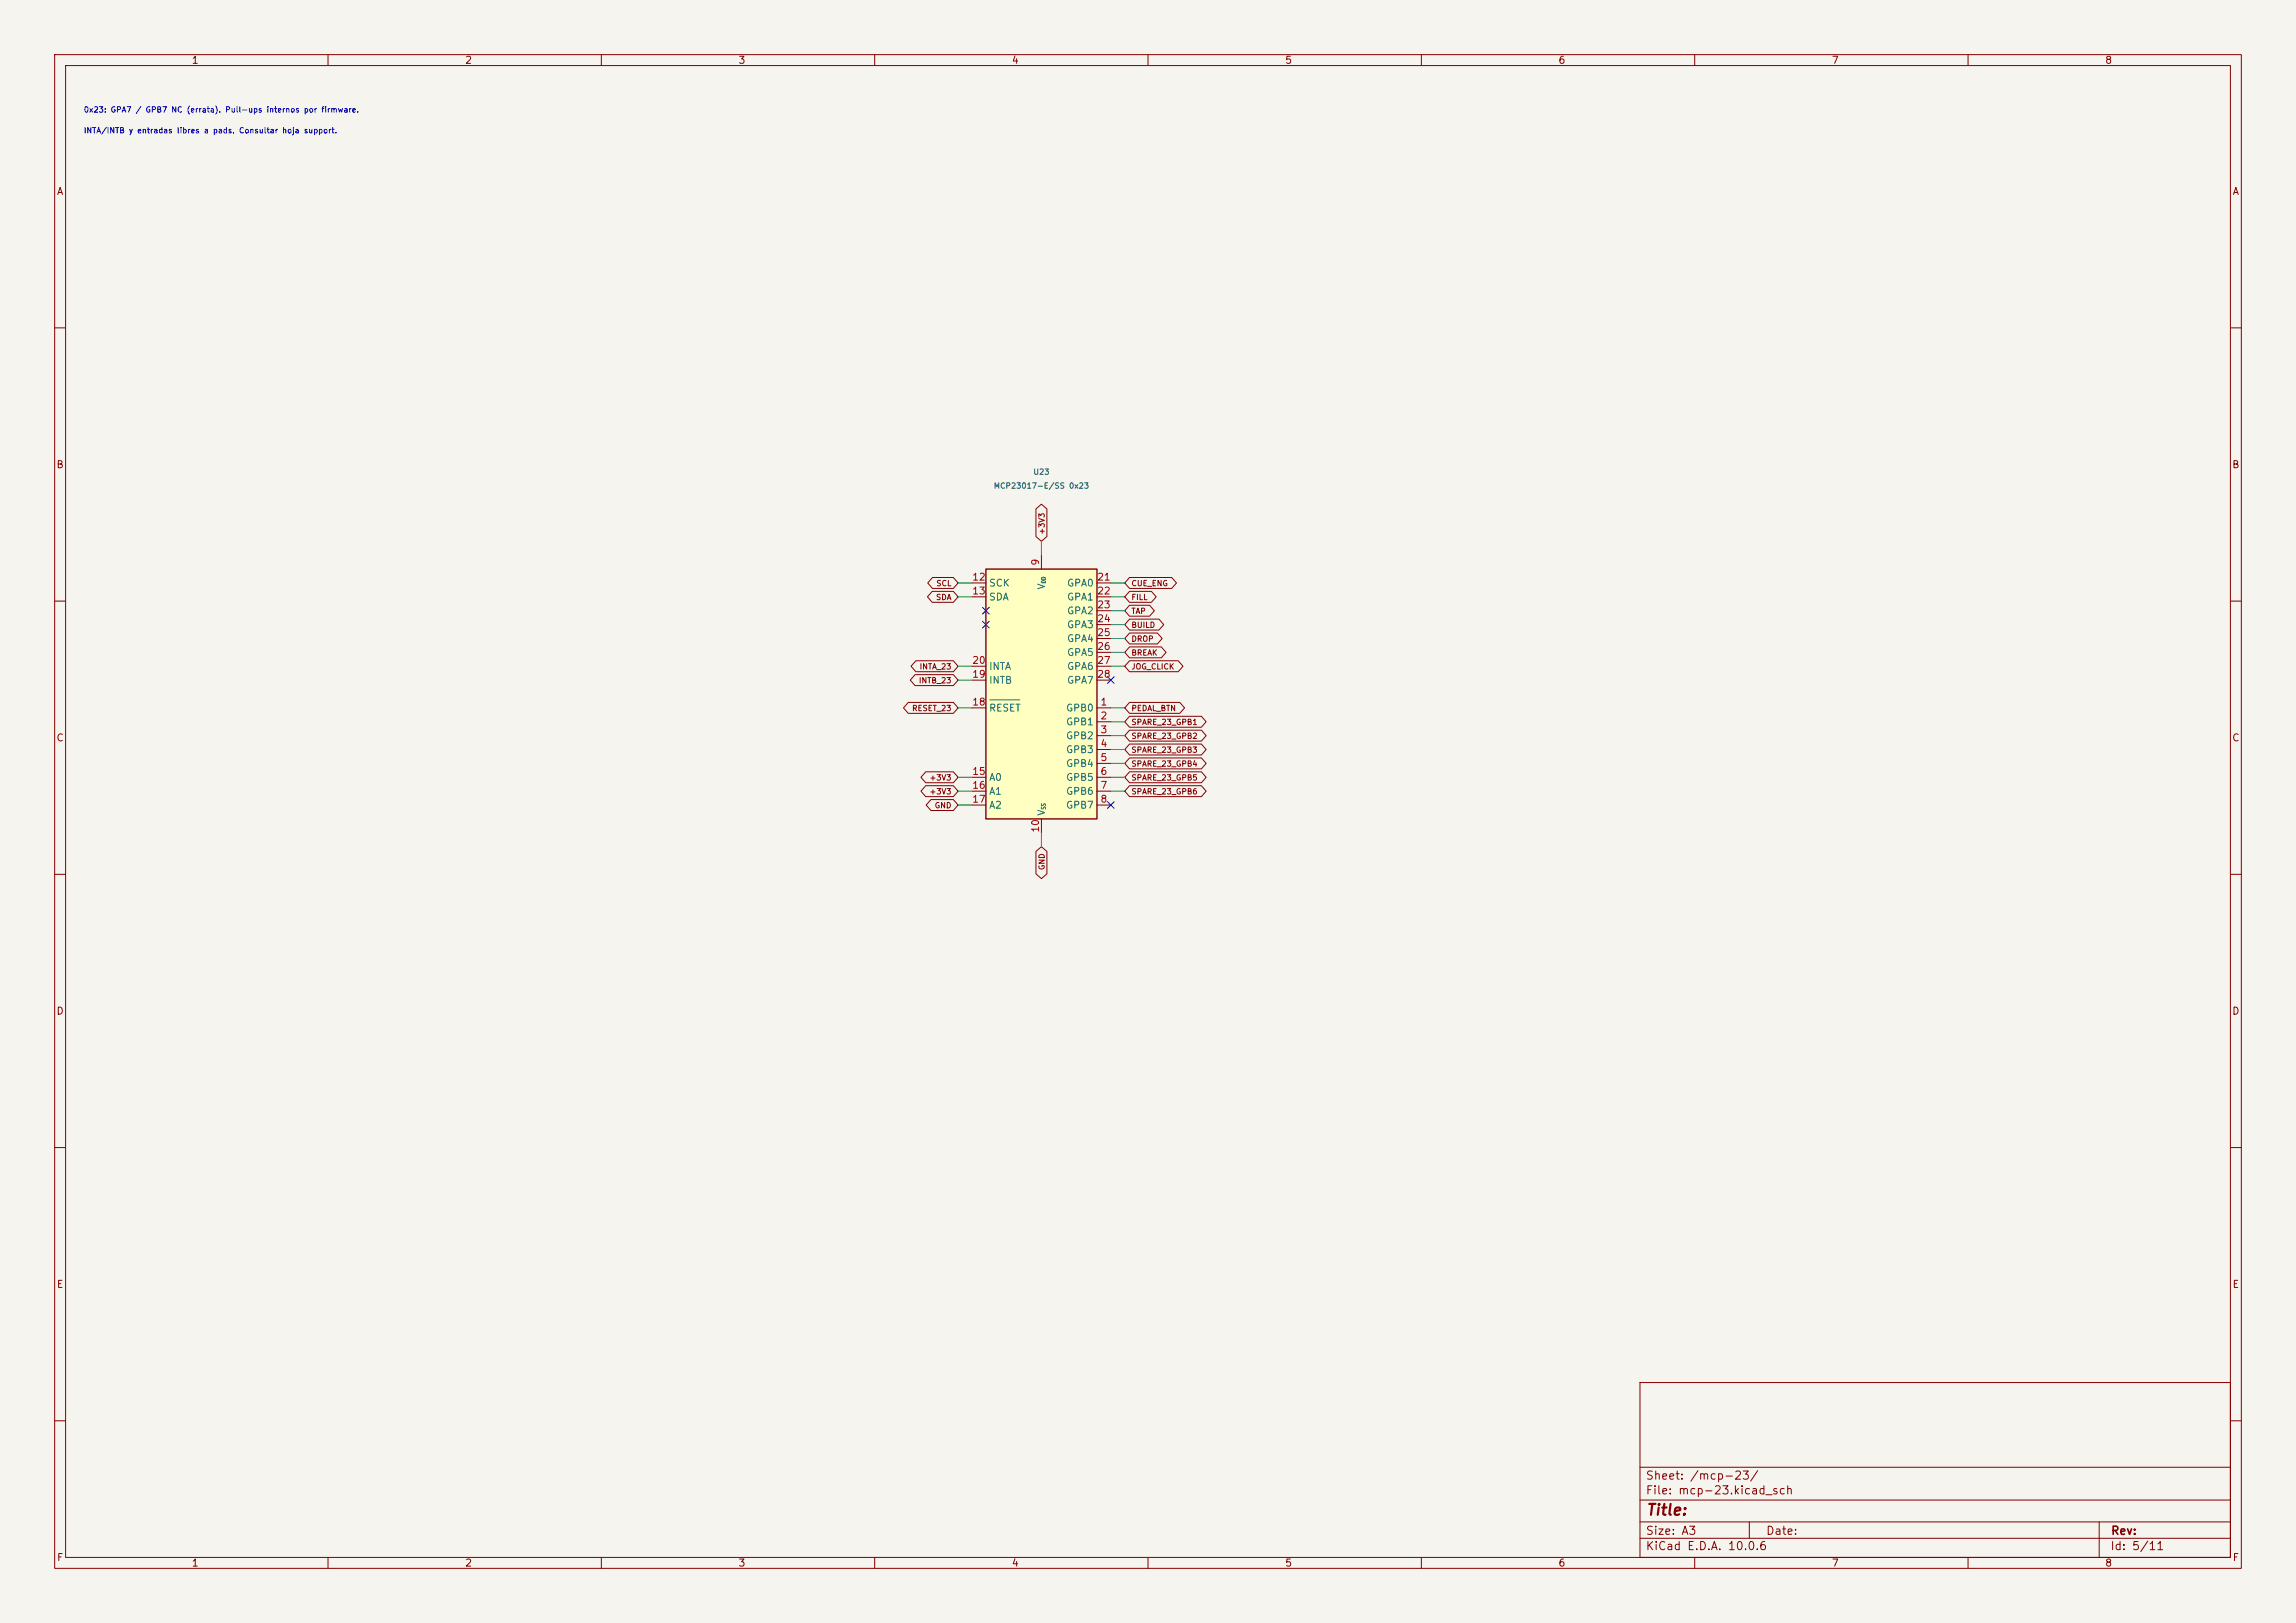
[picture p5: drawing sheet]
<svg xmlns="http://www.w3.org/2000/svg" width="420mm" height="297mm" viewBox="0 0 420 297" stroke-linecap="round" stroke-linejoin="round" font-family="sans-serif">
<defs><g id="words">
<text font-size="2" fill="#840000" x="301" y="277.8">Title:</text>
<g font-size="1.5" fill="#840000">
<text x="300.9" y="273.8">File: mcp-23.kicad_sch</text>
<text x="300.9" y="271.1">Sheet: /mcp-23/</text>
<text x="300.9" y="281.2">Size: A3</text>
<text x="322.9" y="281.2">Date:</text>
<text x="386" y="281.2">Rev:</text>
<text x="300.9" y="284">KiCad E.D.A. 10.0.6</text>
<text x="385.9" y="284">Id: 5/11</text>
</g>
<g font-size="1.3" fill="#840000">
<text x="35" y="12">1</text>
<text x="85" y="12">2</text>
<text x="135" y="12">3</text>
<text x="185" y="12">4</text>
<text x="235" y="12">5</text>
<text x="285" y="12">6</text>
<text x="335" y="12">7</text>
<text x="385" y="12">8</text>
<text x="10.3" y="36">A</text>
<text x="408.3" y="36">A</text>
<text x="10.2" y="86">B</text>
<text x="408.2" y="86">B</text>
<text x="10.2" y="136">C</text>
<text x="408.2" y="136">C</text>
<text x="10.2" y="186">D</text>
<text x="408.2" y="186">D</text>
<text x="10.3" y="236">E</text>
<text x="408.3" y="236">E</text>
<text x="10.3" y="286">F</text>
<text x="35" y="287">1</text>
<text x="85" y="287">2</text>
<text x="135" y="287">3</text>
<text x="185" y="287">4</text>
<text x="235" y="287">5</text>
<text x="285" y="287">6</text>
<text x="335" y="287">7</text>
<text x="385" y="287">8</text>
<text x="408.3" y="286">F</text>
</g>
<g font-size="1.3" fill="#a90000">
<text x="177.7" y="106.5">12</text>
<text x="190.4" y="103.6" transform="rotate(-90 190.4 103.6)">9</text>
<text x="200.6" y="106.5">21</text>
<text x="177.7" y="109.1">13</text>
<text x="200.6" y="109.1">22</text>
<text x="200.6" y="111.6">23</text>
<text x="200.6" y="114.2">24</text>
<text x="200.6" y="116.7">25</text>
<text x="200.6" y="119.2">26</text>
<text x="177.7" y="124.3">19</text>
<text x="177.7" y="121.8">20</text>
<text x="200.6" y="121.8">27</text>
<text x="200.6" y="124.3">28</text>
<text x="177.7" y="129.4">18</text>
<text x="201.2" y="129.4">1</text>
<text x="201.2" y="131.9">2</text>
<text x="201.2" y="134.5">3</text>
<text x="201.2" y="137">4</text>
<text x="177.7" y="142.1">15</text>
<text x="201.2" y="139.6">5</text>
<text x="201.2" y="142.1">6</text>
<text x="177.7" y="144.6">16</text>
<text x="177.7" y="147.2">17</text>
<text x="201.2" y="144.6">7</text>
<text x="201.2" y="147.2">8</text>
<text x="190.4" y="152.5" transform="rotate(-90 190.4 152.5)">10</text>
</g>
<g font-size="1.3" fill="#006464">
<text x="180.8" y="107.6">SCK</text>
<text x="191.5" y="108" transform="rotate(-90 191.5 108)">V</text>
<text x="195.1" y="107.6">GPA0</text>
<text x="180.8" y="110.2">SDA</text>
<text x="195.1" y="110.2">GPA1</text>
<text x="195.1" y="112.7">GPA2</text>
<text x="195.1" y="115.3">GPA3</text>
<text x="195.1" y="117.8">GPA4</text>
<text x="180.8" y="125.4">INTB</text>
<text x="180.8" y="122.9">INTA</text>
<text x="195.1" y="120.3">GPA5</text>
<text x="195.1" y="122.9">GPA6</text>
<text x="195.1" y="125.4">GPA7</text>
<text x="180.8" y="130.5">RESET</text>
<text x="194.9" y="130.5">GPB0</text>
<text x="194.9" y="133">GPB1</text>
<text x="194.9" y="135.6">GPB2</text>
<text x="180.8" y="143.2">A0</text>
<text x="194.9" y="138.1">GPB3</text>
<text x="194.9" y="140.7">GPB4</text>
<text x="194.9" y="143.2">GPB5</text>
<text x="180.8" y="145.7">A1</text>
<text x="180.8" y="148.3">A2</text>
<text x="191.5" y="149.4" transform="rotate(-90 191.5 149.4)">V</text>
<text x="194.9" y="145.7">GPB6</text>
<text x="194.9" y="148.3">GPB7</text>
</g>
<g font-size="1" fill="#0000c2">
<text x="15.2" y="20.8">0x23: GPA7 / GPB7 NC (errata). Pull-ups internos por firmware.</text>
<text x="15.2" y="24.6">INTA/INTB y entradas libres a pads. Consultar hoja support.</text>
</g>
<g font-size="1" fill="#006464">
<text x="181.7" y="89.7">MCP23017-E/SS 0x23</text>
<text x="188.9" y="87.1">U23</text>
</g>
<g font-size="1" fill="#840000">
<text x="191.3" y="97.9" transform="rotate(-90 191.3 97.9)">+3V3</text>
<text x="171.2" y="107.5">SCL</text>
<text x="206.9" y="107.5">CUE_ENG</text>
<text x="171.1" y="110">SDA</text>
<text x="206.9" y="112.6">TAP</text>
<text x="206.9" y="110">FILL</text>
<text x="206.9" y="117.7">DROP</text>
<text x="206.9" y="115.1">BUILD</text>
<text x="168" y="125.3">INTB_23</text>
<text x="168.1" y="122.7">INTA_23</text>
<text x="206.9" y="122.7">JOG_CLICK</text>
<text x="206.9" y="120.2">BREAK</text>
<text x="166.7" y="130.4">RESET_23</text>
<text x="206.9" y="130.4">PEDAL_BTN</text>
<text x="206.9" y="135.4">SPARE_23_GPB2</text>
<text x="206.9" y="138">SPARE_23_GPB3</text>
<text x="206.9" y="132.9">SPARE_23_GPB1</text>
<text x="169.9" y="143.1">+3V3</text>
<text x="206.9" y="143.1">SPARE_23_GPB5</text>
<text x="206.9" y="140.5">SPARE_23_GPB4</text>
<text x="169.9" y="145.6">+3V3</text>
<text x="170.9" y="148.1">GND</text>
<text x="206.9" y="145.6">SPARE_23_GPB6</text>
<text x="191.3" y="159.3" transform="rotate(-90 191.3 159.3)">GND</text>
</g>
<g font-size=".8" fill="#006464">
<text x="191.5" y="106.8" transform="rotate(-90 191.5 106.8)">DD</text>
<text x="191.5" y="148.2" transform="rotate(-90 191.5 148.2)">SS</text>
</g>
</g></defs>
<path d="M0 0h420v297h-420z" fill="#f5f4ef" stroke="#f5f4ef" stroke-width=".18"/>
<g fill="none" stroke="#840000" stroke-width=".18">
<path d="M10 10h400v277h-400zM12 12h396v273h-396zM60 10v2M110 10v2M160 10v2M210 10v2M260 10v2M310 10v2M360 10v2M10 60h2M408 60h2M10 110h2"/>
<path d="M408 110h2M10 160h2M408 160h2M10 210h2M408 210h2M300 253h108v32h-108zM10 260h2M300 278.5h108M300 274.5h108M300 268.5h108M320 278.5v3M384 278.5v6.5"/>
<path d="M408 260h2M60 285v2M110 285v2M160 285v2M210 285v2M260 285v2M300 281.5h108M310 285v2M360 285v2"/>
</g>
<path d="M180.3 104.1h20.4v45.8h-20.4z" fill="#ffffc2"/>
<path d="M180.3 104.1h20.4v45.8h-20.4z" fill="none" stroke="#840000" stroke-width=".25"/>
<g fill="none" stroke="#840000" stroke-width=".18">
<path d="M189.5 93.1l1-.8 1 .8v5.1l-1 .9-1-.9zM170.5 108.2h3.9l.9 1-.9 1h-3.9l-.8-1zM170.6 105.7h3.8l.9 1-.9 1h-3.8l-.9-1zM177.8 106.7h2.5M177.8 109.2h2.5M190.5 101.6v2.5M200.7 106.7h2.5M200.7 109.2h2.5M200.7 111.8h2.5M200.7 114.3h2.5M200.7 116.8h2.5M200.7 119.4h2.5"/>
<path d="M206.6 118.4h5.8l.9 1-.9 1h-5.8l-.9-1zM206.6 115.8h5.1l.9 1-.9 1h-5.1l-.9-1zM206.6 113.3h5.4l.9 1-.9 1h-5.4l-.9-1zM206.6 110.8h3.7l.9 1-.9 1h-3.7l-.9-1zM206.6 108.2h4l.9 1-.9 1h-4l-.9-1zM206.6 105.7h7.7l.9 1-.9 1h-7.7l-.9-1zM166.1 128.5h8.3l.9 1-.9 1h-8.3l-.8-1zM167.4 123.5h7l.9 1-.9 1h-7l-.9-1zM167.5 120.9h6.9l.9 1-.9 1h-6.9l-.8-1zM177.8 129.5h2.5M177.8 124.5h2.5M177.8 121.9h2.5"/>
<path d="M200.7 129.5h2.5M200.7 132.1h2.5M200.7 134.6h2.5M200.7 137.2h2.5M200.7 139.7h2.5M200.7 124.5h2.5M200.7 121.9h2.5M206.6 133.6h13.2l.8 1-.8 1h-13.2l-.9-1zM206.6 128.5h9.2l.9 1-.9 1h-9.2l-.9-1zM206.6 120.9h8.9l.9 1-.9 1h-8.9l-.9-1zM206.6 136.2h13.2l.8 1-.8 1h-13.2l-.9-1zM206.6 131.1h13.2l.8 1-.8 1h-13.2l-.9-1z"/>
<path d="M206.6 138.7h13.2l.8 1-.8 1h-13.2l-.9-1zM169.3 141.2h5.1l.9 1-.9 1h-5.1l-.8-1zM169.3 143.8h5.1l.9 1-.9 1h-5.1l-.8-1zM170.3 146.3h4.1l.9 1-.9 1h-4.1l-.9-1zM177.8 142.2h2.5M177.8 144.8h2.5M177.8 147.3h2.5M189.5 155.8l1-.9 1 .9v4.1l-1 .9-1-.9zM190.5 149.9v2.5M200.7 142.2h2.5M200.7 144.8h2.5M200.7 147.3h2.5"/>
<path d="M206.6 141.2h13.2l.8 1-.8 1h-13.2l-.9-1zM206.6 143.8h13.2l.8 1-.8 1h-13.2l-.9-1z"/>
</g>
<path d="M181.1 128.1h5.5" fill="none" stroke="#006464" stroke-width=".18"/>
<g fill="none" stroke="#009600" stroke-width=".18">
<path d="M190.5 99.1v2.5M175.3 106.7h2.5M175.3 109.2h2.5M203.2 119.4h2.5M203.2 116.8h2.5M203.2 114.3h2.5M203.2 111.8h2.5M203.2 106.7h2.5M203.2 109.2h2.5M175.3 129.5h2.5M175.3 124.5h2.5M175.3 121.9h2.5"/>
<path d="M203.2 129.5h2.5M203.2 132.1h2.5M203.2 134.6h2.5M203.2 121.9h2.5M203.2 137.2h2.5M203.2 139.7h2.5M175.3 144.8h2.5M175.3 142.2h2.5M175.3 147.3h2.5M190.5 152.4v2.5M203.2 144.8h2.5M203.2 142.2h2.5"/>
</g>
<path d="M179.7 111.2l1.2 1.2M179.7 113.7l1.2 1.2M180.9 111.2l-1.2 1.2M180.9 113.7l-1.2 1.2M202.6 123.9l1.2 1.2M203.8 123.9l-1.2 1.2M202.6 146.7l1.2 1.2M203.8 146.7l-1.2 1.2" fill="none" stroke="#000084" stroke-width=".18"/>
<use href="#words"/>
</svg>
